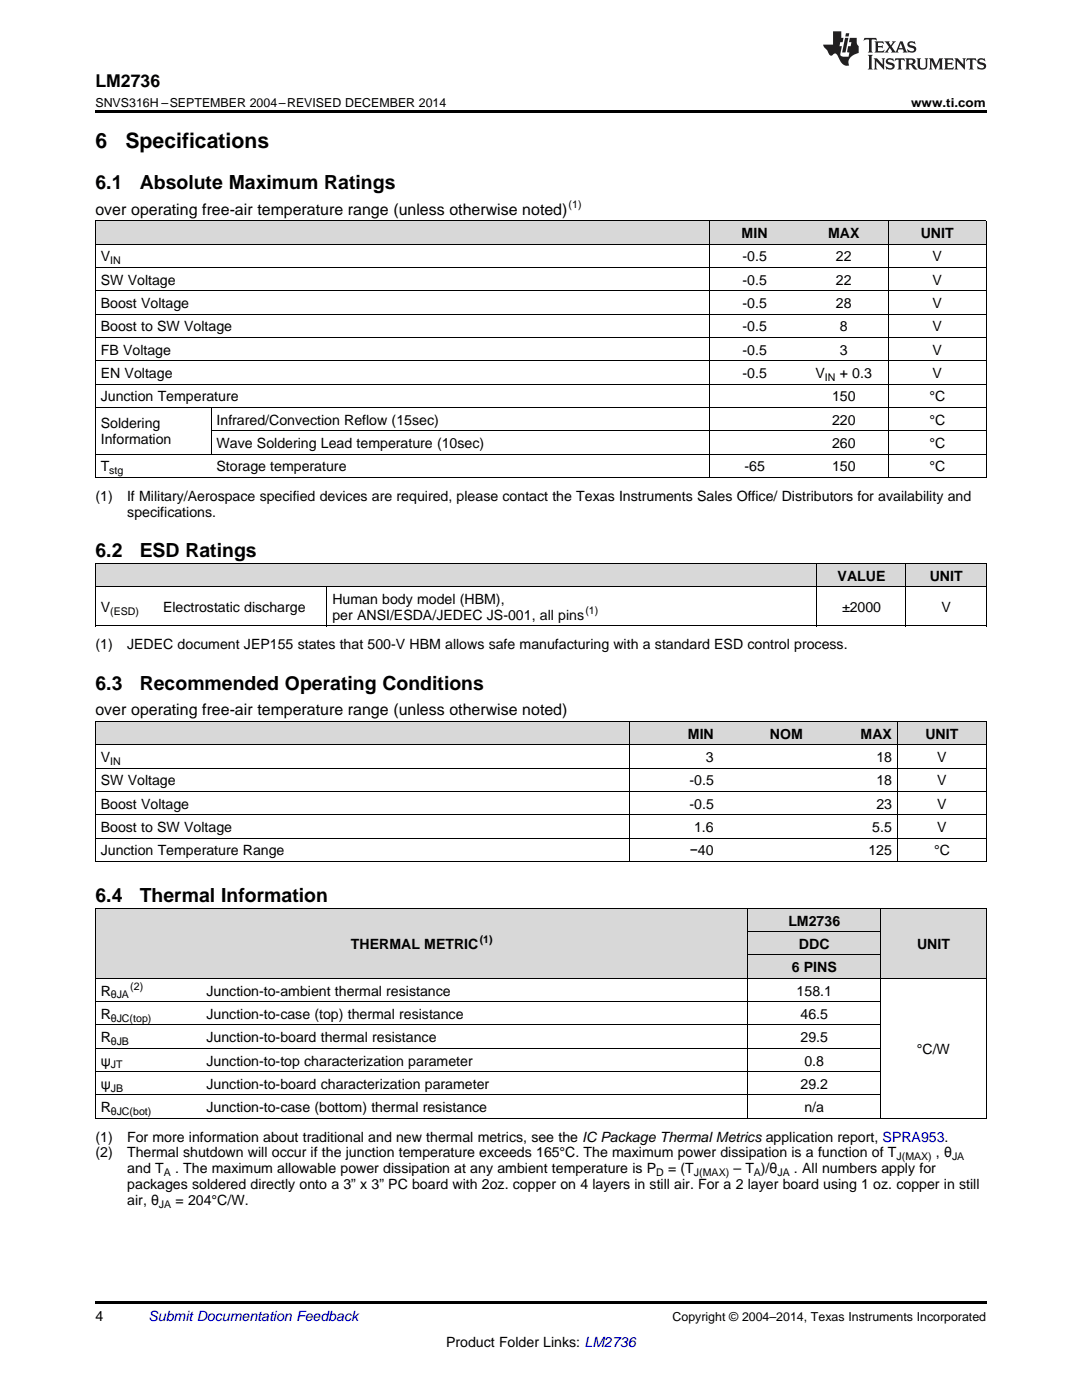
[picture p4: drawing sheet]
<svg xmlns="http://www.w3.org/2000/svg" width="216mm" height="279mm" viewBox="0 0 216 279" stroke-linecap="round" stroke-linejoin="round" font-family="sans-serif">
<defs><g id="words">
<g font-size="4.2">
<text x="19" y="29.6">6</text>
<text x="25" y="29.6">Specifications</text>
</g>
<g font-size="3.9">
<text x="19" y="37.7">6.1</text>
<text x="27.9" y="37.7">Absolute Maximum Ratings</text>
<text x="19" y="111.2">6.2</text>
<text x="27.9" y="111.2">ESD Ratings</text>
<text x="19" y="137.6">6.3</text>
<text x="27.9" y="137.6">Recommended Operating Conditions</text>
<text x="19" y="180.1">6.4</text>
<text x="27.9" y="180.1">Thermal Information</text>
</g>
<text font-size="3.5" x="19" y="17.3">LM2736</text>
<g font-size="3.2">
<text x="19" y="42.9">over operating free-air temperature range (unless otherwise noted)</text>
<text x="19" y="142.8">over operating free-air temperature range (unless otherwise noted)</text>
</g>
<g font-size="2.8">
<text x="148" y="47.5">MIN</text>
<text x="165.2" y="47.5">MAX</text>
<text x="183.7" y="47.5">UNIT</text>
<text x="20.1" y="52.2">V</text>
<text x="148.2" y="52.2">-0.5</text>
<text x="166.8" y="52.2">22</text>
<text x="186.1" y="52.2">V</text>
<text x="20.1" y="56.8">SW Voltage</text>
<text x="148.2" y="56.8">-0.5</text>
<text x="166.8" y="56.8">22</text>
<text x="186.1" y="56.8">V</text>
<text x="20.1" y="61.5">Boost Voltage</text>
<text x="148.2" y="61.5">-0.5</text>
<text x="166.8" y="61.5">28</text>
<text x="186.1" y="61.5">V</text>
<text x="20.1" y="66.1">Boost to SW Voltage</text>
<text x="20.1" y="70.8">FB Voltage</text>
<text x="148.2" y="66.1">-0.5</text>
<text x="148.2" y="70.8">-0.5</text>
<text x="167.6" y="66.1">8</text>
<text x="167.6" y="70.8">3</text>
<text x="186.1" y="66.1">V</text>
<text x="186.1" y="70.8">V</text>
<text x="20.1" y="75.5">EN Voltage</text>
<text x="148.2" y="75.5">-0.5</text>
<text x="162.7" y="75.5">V</text>
<text x="167.6" y="75.5">+ 0.3</text>
<text x="186.1" y="75.5">V</text>
<text x="20.1" y="80.1">Junction Temperature</text>
<text x="166" y="80.1">150</text>
<text x="185.5" y="80.1">°C</text>
<text x="20.1" y="85.5">Soldering</text>
<text x="20.1" y="88.7">Information</text>
<text x="43.2" y="84.8">Infrared/Convection Reflow (15sec)</text>
<text x="43.2" y="89.4">Wave Soldering Lead temperature (10sec)</text>
<text x="166" y="84.8">220</text>
<text x="166" y="89.4">260</text>
<text x="185.5" y="84.8">°C</text>
<text x="185.5" y="89.4">°C</text>
<text x="20.1" y="94.1">T</text>
<text x="43.2" y="94.1">Storage temperature</text>
<text x="148.6" y="94.1">-65</text>
<text x="166" y="94.1">150</text>
<text x="185.5" y="94.1">°C</text>
<text x="19" y="99.9">(1)</text>
<text x="25.4" y="99.9">If Military/Aerospace specified devices are required, please contact the Texas Instruments Sales Office/ Distributors for availability and</text>
<text x="25.4" y="103.1">specifications.</text>
<text x="167.1" y="115.9">VALUE</text>
<text x="185.5" y="115.9">UNIT</text>
<text x="20.1" y="122.1">V</text>
<text x="32.5" y="122.1">Electrostatic discharge</text>
<text x="66.3" y="120.5">Human body model (HBM),</text>
<text x="66.3" y="123.7">per ANSI/ESDA/JEDEC JS-001, all pins</text>
<text x="168" y="122.1">±2000</text>
<text x="187.9" y="122.1">V</text>
<text x="19" y="129.5">(1)</text>
<text x="25.4" y="129.5">JEDEC document JEP155 states that 500-V HBM allows safe manufacturing with a standard ESD control process.</text>
<text x="137.3" y="147.4">MIN</text>
<text x="153.6" y="147.4">NOM</text>
<text x="171.7" y="147.4">MAX</text>
<text x="184.6" y="147.4">UNIT</text>
<text x="20.1" y="152.1">V</text>
<text x="140.9" y="152.1">3</text>
<text x="174.9" y="152.1">18</text>
<text x="187" y="152.1">V</text>
<text x="20.1" y="156.7">SW Voltage</text>
<text x="20.1" y="161.4">Boost Voltage</text>
<text x="137.6" y="156.7">-0.5</text>
<text x="137.6" y="161.4">-0.5</text>
<text x="174.9" y="156.7">18</text>
<text x="174.9" y="161.4">23</text>
<text x="187" y="156.7">V</text>
<text x="187" y="161.4">V</text>
<text x="20.1" y="166.1">Boost to SW Voltage</text>
<text x="138.5" y="166.1">1.6</text>
<text x="174.1" y="166.1">5.5</text>
<text x="187" y="166.1">V</text>
<text x="20.1" y="170.7">Junction Temperature Range</text>
<text x="137.7" y="170.7">−40</text>
<text x="173.3" y="170.7">125</text>
<text x="186.4" y="170.7">°C</text>
<text x="157.3" y="184.7">LM2736</text>
<text x="70" y="189.4">THERMAL METRIC</text>
<text x="159.4" y="189.4">DDC</text>
<text x="183" y="189.4">UNIT</text>
<text x="158" y="194">6 PINS</text>
<text x="20.1" y="198.7">R</text>
<text x="20.1" y="203.3">R</text>
<text x="41.2" y="198.7">Junction-to-ambient thermal resistance</text>
<text x="41.2" y="203.3">Junction-to-case (top) thermal resistance</text>
<text x="159" y="198.7">158.1</text>
<text x="159.7" y="203.3">46.5</text>
<text x="20.1" y="208">R</text>
<text x="41.2" y="208">Junction-to-board thermal resistance</text>
<text x="159.7" y="208">29.5</text>
<text x="20.1" y="212.7">ψ</text>
<text x="41.2" y="212.7">Junction-to-top characterization parameter</text>
<text x="160.5" y="212.7">0.8</text>
<text x="183" y="210.3">°C/W</text>
<text x="20.1" y="217.3">ψ</text>
<text x="20.1" y="222">R</text>
<text x="41.2" y="217.3">Junction-to-board characterization parameter</text>
<text x="41.2" y="222">Junction-to-case (bottom) thermal resistance</text>
<text x="159.7" y="217.3">29.2</text>
<text x="160.5" y="222">n/a</text>
<text x="19" y="227.8">(1)</text>
<text x="25.4" y="227.8">For more information about traditional and new thermal metrics, see the IC Package Thermal Metrics application report, SPRA953.</text>
<text x="19" y="231">(2)</text>
<text x="25.4" y="231">Thermal shutdown will occur if the junction temperature exceeds 165°C. The maximum power dissipation is a function of T</text>
<text x="186.8" y="231">, θ</text>
<text x="25.4" y="234.2">and T</text>
<text x="25.4" y="237.3">packages soldered directly onto a 3” x 3” PC board with 2oz. copper on 4 layers in still air. For a 2 layer board using 1 oz. copper in still</text>
<text x="34.9" y="234.2">. The maximum allowable power dissipation at any ambient temperature is P</text>
<text x="133.3" y="234.2">= (T</text>
<text x="146.3" y="234.2">– T )/θ</text>
<text x="158.4" y="234.2">. All numbers apply for</text>
<text x="25.4" y="240.5">air, θ</text>
<text x="35" y="240.5">= 204°C/W.</text>
<text x="19" y="263.6">4</text>
<text x="89" y="268.9">Product Folder Links: LM2736</text>
</g>
<text font-size="2.8" fill="#0000c8" x="29.6" y="263.6">Submit Documentation Feedback</text>
<g font-size="2.5">
<text x="19" y="21.4">SNVS316H –SEPTEMBER 2004–REVISED DECEMBER 2014</text>
<text x="181.8" y="21.4">www.ti.com</text>
<text x="134.2" y="263.6">Copyright © 2004–2014, Texas Instruments Incorporated</text>
</g>
<g font-size="2.1">
<text x="113.5" y="41.6">(1)</text>
<text x="22" y="52.7">IN</text>
<text x="164.6" y="76">IN</text>
<text x="21.8" y="94.7">stg</text>
<text x="22" y="122.7">(ESD)</text>
<text x="116.8" y="122.6">(1)</text>
<text x="22" y="152.6">IN</text>
<text x="95.7" y="188.2">(1)</text>
<text x="26" y="197.6">(2)</text>
<text x="22.1" y="199.2">θJA</text>
<text x="22.1" y="203.9">θJC(top)</text>
<text x="22.1" y="208.6">θJB</text>
<text x="22.1" y="213.2">JT</text>
<text x="22.1" y="217.9">JB</text>
<text x="22.1" y="222.5">θJC(bot)</text>
<text x="178.9" y="231.6">J(MAX)</text>
<text x="190" y="231.6">JA</text>
<text x="32.7" y="234.7">A</text>
<text x="131" y="234.7">D</text>
<text x="138.5" y="234.7">J(MAX)</text>
<text x="150.4" y="234.7">A</text>
<text x="155.1" y="234.7">JA</text>
<text x="31.7" y="241.1">JA</text>
</g>
</g></defs>
<g fill="#d8d8d8">
<path d="M19 181.3h21.1v14h-21.1z"/>
<path d="M40.1 181.3h109.2v14h-109.2z"/>
<path d="M149.3 190.6h26.4v4.7h-26.4z"/>
<path d="M175.7 181.3h21.1v14h-21.1z"/>
<path d="M149.3 186h26.4v4.6h-26.4z"/>
<path d="M149.3 181.3h26.4v4.7h-26.4z"/>
<path d="M19 144h53.4v4.7h-53.4z"/>
<path d="M72.4 144h53.3v4.7h-53.3z"/>
<path d="M125.7 144h17.8v4.7h-17.8z"/>
<path d="M143.5 144h17.8v4.7h-17.8z"/>
<path d="M161.3 144h17.8v4.7h-17.8z"/>
<path d="M179.1 144h17.7v4.7h-17.7z"/>
<path d="M19 112.5h12.5v4.6h-12.5z"/>
<path d="M31.5 112.5h33.8v4.6h-33.8z"/>
<path d="M65.3 112.5h97.8v4.6h-97.8z"/>
<path d="M163.1 112.5h1.7v4.6h-1.7z"/>
<path d="M164.8 112.5h16v4.6h-16z"/>
<path d="M180.8 112.5h16v4.6h-16z"/>
<path d="M19 44.1h23.2v4.7h-23.2z"/>
<path d="M42.2 44.1h99.5v4.7h-99.5z"/>
<path d="M141.7 44.1h17.8v4.7h-17.8z"/>
<path d="M159.5 44.1h17.8v4.7h-17.8z"/>
<path d="M177.3 44.1h19.5v4.7h-19.5z"/>
</g>
<g fill="#000">
<path d="M19 22h177.8v.5h-177.8zM19 124.9l.2 .1zM65.2 124.9l.1 .1zM162.9 124.9l.2 .1zM180.7 124.9l.1 .1zM196.7 124.9l.1 .1zM19 171.9l.2 .1zM125.6 171.9l.1 .1zM179 171.9l.1 .1zM196.7 171.9l.1 .1zM19 223.2h.2zM149.2 223.2h.1z"/>
<path d="M175.6 223.2h.1zM196.7 223.2h.1zM19 259.7h177.8v.5h-177.8z"/>
</g>
<g fill="none" stroke="#000" stroke-width=".2">
<path d="M19 58h177.8M19 53.4h177.8M19 48.7h177.8M19 44.1h177.8M19.1 44.1v51.3M141.7 44.1v51.3M177.2 44.1v51.3M196.8 44.1v51.3M19 76.7h177.8M19 72h177.8M19 67.4h177.8M19 62.7h177.8"/>
<path d="M19 95.3h177.8M19 90.6h177.8M19 81.3h177.8M42.1 81.4v9.3M42.2 86h154.6M19 117.1h177.8M19 112.4h177.8M19.1 112.4v12.6M65.2 117.1v7.9M163 112.4v12.6M180.8 112.4v12.6M196.8 112.4v12.6"/>
<path d="M19 124.9h177.8M19 158h177.8M19 153.3h177.8M19 148.6h177.8M19 144h177.8M19.1 144v28M125.7 144v28M179 144v28M196.8 144v28M19 171.9h177.8M19 167.3h177.8M19 162.6h177.8"/>
<path d="M19 199.9h156.7M19 195.2h177.8M19 181.3h177.8M19.1 181.3v41.9M149.2 181.3v41.9M149.3 190.6h26.4M149.3 185.9h26.4M175.7 181.3v41.9M196.8 181.3v41.9M19 218.5h156.7M19 213.9h156.7M19 209.2h156.7"/>
<path d="M19 204.6h156.7M19 223.2h177.8"/>
</g>
<g fill="#231f20">
<path d="M172.5 7.6l-.1 .5 .4-.2h.6v.1v2.1l-.2 .4h.9l-.2-.4v-2.1l.1-.1h.5l.5 .2-.2-.5zM174.5 8.3l.2 .3v1.5l-.2 .4h1.8l.2-.6a1.04 1.04 0 0 1-1.3 .2v-.7h.6l.3 .2v-.6l-.3 .2h-.6v-.6l.8-.1 .4 .3-.2-.5zM176.5 8.3l.9 1.1-.9 1.1h.8l-.2-.2 .4-.7 .5 .7-.2 .2h1.5l-.2-.2 .2-.4h.9l.1 .4-.2 .2h1l-.3-.3-.7-1.9h-.5l-.9 2-.8-1 .9-1h-.8l.1 .3-.4 .5-.3-.6 .1-.2zM179.7 8.6l.4 1h-.7zM181.3 8.4a.63 .63 0 0 0-.2 .7 .63 .63 0 0 0 .6 .4l.6 .2 .1 .2a.75 .75 0 0 1-.7 .4 .75 .75 0 0 1-.6-.5l.1 .7 .1-.1a1.11 1.11 0 0 0 1.5-.6 1.13 1.13 0 0 0-1.2-.8l-.1-.4a1.04 1.04 0 0 1 1.2 .2l-.2-.5-.2 .1-.4-.2zM173.2 10.9l.2 .4v2.2l-.2 .4h1l-.3-.4v-2.2l.3-.4zM174.3 11.6l.3 .4v1.5l-.3 .4h.8l-.2-.4v-1.3l1.5 1.7v-1.9l.2-.4h-.7l.2 .4v.9l-1.1-1.3zM177 11.8a.62 .62 0 0 0-.2 .7 .62 .62 0 0 0 .6 .4l.6 .1 .1 .3a.76 .76 0 0 1-.7 .3 .76 .76 0 0 1-.7-.4l.2 .7 .1-.1a1.11 1.11 0 0 0 1.5-.6 1.13 1.13 0 0 0-1.2-.8l-.1-.4a1.04 1.04 0 0 1 1.2 .2l-.2-.6-.2 .1-.5-.1zM178.7 11.6l-.2 .6a.61 .61 0 0 1 .8-.3v1.6l-.2 .4h.9l-.2-.4v-1.6a.63 .63 0 0 1 .7 .3l-.1-.6zM180.6 11.6l.3 .4v1.5l-.3 .4h1l-.2-.2-.1-.8 .6 .2a.76 .76 0 0 0 1.2 .7l-1-1a.58 .58 0 0 0 .6-.5 .58 .58 0 0 0-.5-.6zM181.4 11.9h.1a.45 .45 0 0 1 .5 .1 .45 .45 0 0 1 .1 .5l-.8 .2zM182.9 11.6l.2 .2a2.17 2.17 0 0 0 .3 1.9 .99 .99 0 0 0 1.6-.6v-1.1l.2-.4h-.7l.2 .2a1.92 1.92 0 0 1-.2 1.8 .6 .6 0 0 1-.9-.5v-1.1l.2-.4zM185.4 11.6l.2 .4v1.5l-.2 .4h.7l-.2-.4v-1.4l.8 1.8 .8-1.8v1.4l-.2 .4h.9l-.2-.4v-1.5l.2-.4h-.8l-.6 1.5-.6-1.5zM188.4 11.6l.2 .4v1.5l-.2 .4h1.8l.1-.6a1.04 1.04 0 0 1-1.2 .1v-.6h.5l.4 .2v-.6l-.4 .2h-.5v-.7h.8l.3 .3-.1-.6zM190.5 11.6l.2 .4v1.5l-.2 .4h.7l-.2-.4v-1.3l1.5 1.7v-1.9l.2-.4h-.7l.2 .4v.9l-1.1-1.3zM192.9 11.6l-.1 .6a.61 .61 0 0 1 .7-.3l.1 1.6-.3 .4h1l-.3-.4 .1-1.6a.63 .63 0 0 1 .7 .3l-.1-.6zM195.2 11.8a.62 .62 0 0 0-.2 .7 .62 .62 0 0 0 .6 .4l.6 .1 .1 .3a.76 .76 0 0 1-.7 .3 .76 .76 0 0 1-.6-.4l.1 .7 .1-.1a1.11 1.11 0 0 0 1.6-.6 1.13 1.13 0 0 0-1.3-.8l-.1-.4a1.04 1.04 0 0 1 1.2 .2l-.1-.6-.2 .1-.5-.1z"/>
<path d="M166.2 6.3v2.6h-1.9v.4l.8 .9a.91 .91 0 0 0 1 .8 .56 .56 0 0 1 .5-.3 .56 .56 0 0 1 .5 .3l.4 .8a1.53 1.53 0 0 0 1.9 1.2 1.54 1.54 0 0 1 1-2.1l.9-.3v-1.4a1.52 1.52 0 0 1-.4-1.6h-1.3l-.2 .8h.5l-.2 .8h-.5l-.1 1v.2l.4 .1-.2 .8a1.93 1.93 0 0 1-1.6-.3l.3-1.8h-.5l.2-.8h.4l.2-.8h-.4v-1.3zM168.6 7.6l-.6 2.9h.7l.6-2.9zM168.8 6.6l-.1 .7h.6l.2-.7z"/>
</g>
<use href="#words"/>
</svg>
